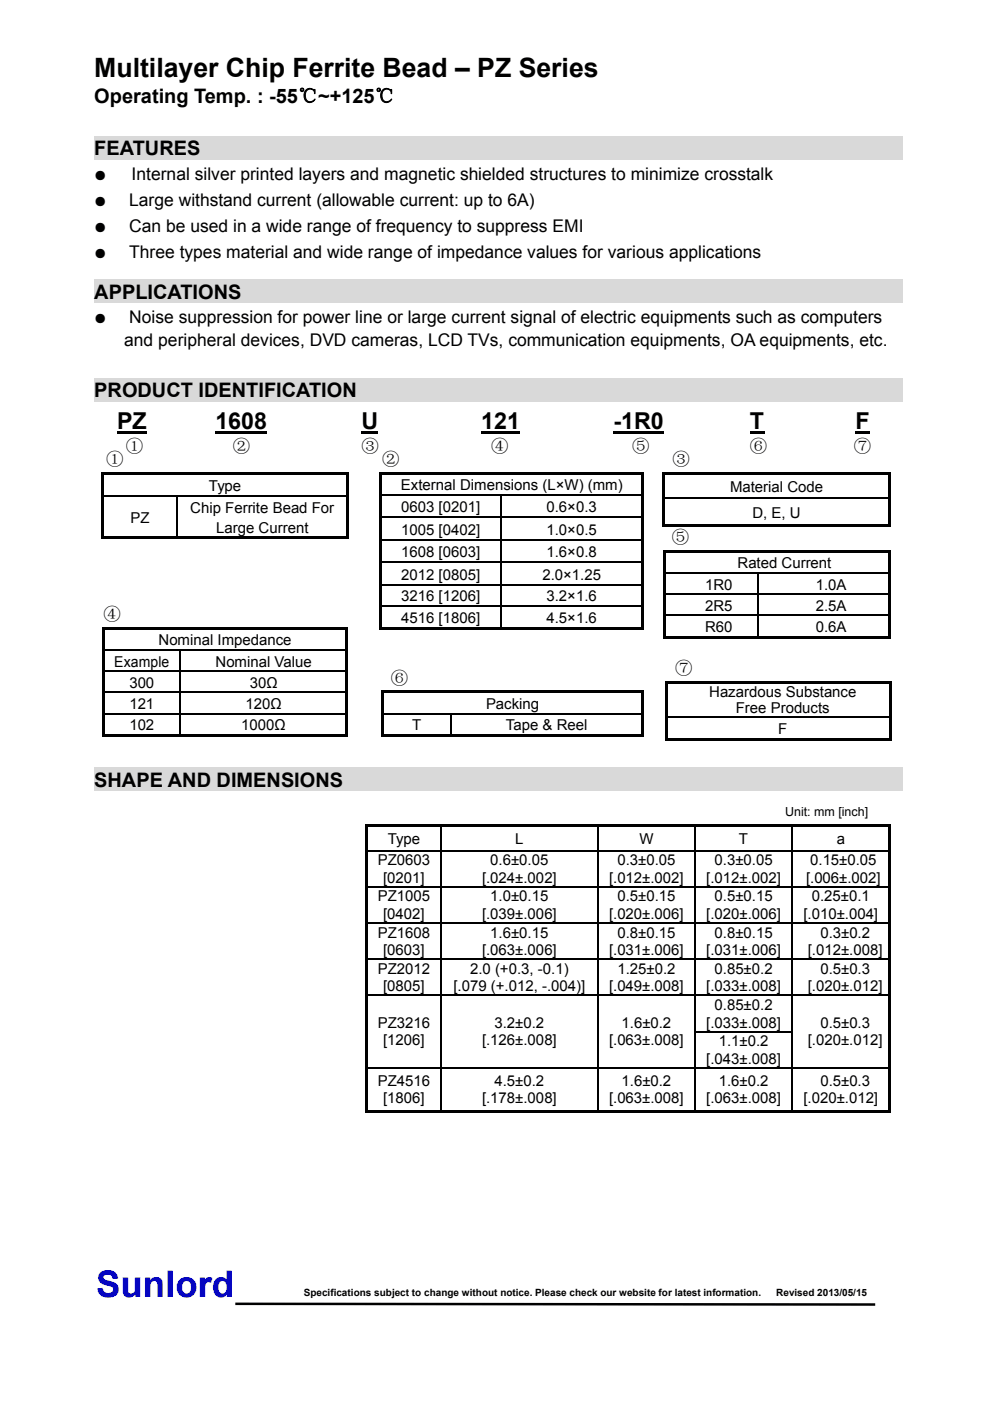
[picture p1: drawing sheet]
<svg xmlns="http://www.w3.org/2000/svg" width="210mm" height="297mm" viewBox="0 0 210 297" stroke-linecap="round" stroke-linejoin="round" font-family="sans-serif">
<defs><g id="words">
<text font-size="7.8" fill="#00f" x="20.4" y="275">Sunlord</text>
<text font-size="5.7" x="20" y="16.3">Multilayer Chip Ferrite Bead – PZ Series</text>
<g font-size="4.9">
<text x="24.8" y="90.9">PZ</text>
<text x="45.7" y="90.9">1608</text>
<text x="76.7" y="90.9">U</text>
<text x="102.1" y="90.9">121</text>
<text x="130.1" y="90.9">-1R0</text>
<text x="159.1" y="90.9">T</text>
<text x="181.5" y="90.9">F</text>
</g>
<g font-size="4.2">
<text x="20" y="21.8">Operating Temp. : -55℃~+125℃</text>
<text x="20" y="33">FEATURES</text>
<text x="20" y="63.3">APPLICATIONS</text>
<text x="20" y="84.2">PRODUCT IDENTIFICATION</text>
<text x="20" y="166.8">SHAPE AND DIMENSIONS</text>
</g>
<g font-size="3.7">
<text x="27.9" y="38.2">Internal silver printed layers and magnetic shielded structures to minimize crosstalk</text>
<text x="27.4" y="43.7">Large withstand current (allowable current: up to 6A)</text>
<text x="27.4" y="49.2">Can be used in a wide range of frequency to suppress EMI</text>
<text x="27.4" y="54.7">Three types material and wide range of impedance values for various applications</text>
<text x="27.4" y="68.4">Noise suppression for power line or large current signal of electric equipments such as computers</text>
<text x="26.4" y="73.4">and peripheral devices, DVD cameras, LCD TVs, communication equipments, OA equipments, etc.</text>
<text x="26.7" y="95.8">①</text>
<text x="49.4" y="95.8">②</text>
<text x="76.7" y="95.8">③</text>
<text x="104.2" y="95.8">④</text>
<text x="134.1" y="95.8">⑤</text>
<text x="159.1" y="95.8">⑥</text>
<text x="181.1" y="95.8">⑦</text>
<text x="22.5" y="98.6">①</text>
<text x="81" y="98.6">②</text>
<text x="142.7" y="98.6">③</text>
<text x="142.5" y="115.1">⑤</text>
<text x="22" y="131.5">④</text>
<text x="143.2" y="142.9">⑦</text>
<text x="82.9" y="144.9">⑥</text>
</g>
<g font-size="3.2">
<text x="44.3" y="104.1">Type</text>
<text x="85" y="104">External Dimensions (L×W) (mm)</text>
<text x="154.8" y="104.3">Material Code</text>
<text x="27.7" y="110.8">PZ</text>
<text x="40.4" y="108.7">Chip Ferrite Bead For</text>
<text x="45.8" y="112.9">Large Current</text>
<text x="85.1" y="108.6">0603 [0201]</text>
<text x="85.1" y="113.4">1005 [0402]</text>
<text x="115.9" y="108.6">0.6×0.3</text>
<text x="115.9" y="113.4">1.0×0.5</text>
<text x="159.6" y="109.7">D, E, U</text>
<text x="85.1" y="118.1">1608 [0603]</text>
<text x="115.9" y="118.1">1.6×0.8</text>
<text x="85.1" y="122.9">2012 [0805]</text>
<text x="115.1" y="122.9">2.0×1.25</text>
<text x="149.5" y="125">1R0</text>
<text x="156.4" y="120.5">Rated Current</text>
<text x="173" y="125">1.0A</text>
<text x="85.1" y="127.5">3216 [1206]</text>
<text x="115.9" y="127.5">3.2×1.6</text>
<text x="149.5" y="129.5">2R5</text>
<text x="173" y="129.5">2.5A</text>
<text x="33.6" y="136.8">Nominal Impedance</text>
<text x="85.1" y="132">4516 [1806]</text>
<text x="115.9" y="132">4.5×1.6</text>
<text x="149.5" y="134">R60</text>
<text x="173" y="134">0.6A</text>
<text x="24.2" y="141.3">Example</text>
<text x="45.7" y="141.3">Nominal Value</text>
<text x="27.5" y="145.8">300</text>
<text x="53" y="145.8">30Ω</text>
<text x="150.4" y="147.7">Hazardous Substance</text>
<text x="27.5" y="150.3">121</text>
<text x="27.5" y="154.8">102</text>
<text x="51.2" y="154.8">1000Ω</text>
<text x="52.1" y="150.3">120Ω</text>
<text x="87.4" y="154.8">T</text>
<text x="103.1" y="150.3">Packing</text>
<text x="107.3" y="154.8">Tape &amp; Reel</text>
<text x="156.1" y="151.2">Free Products</text>
<text x="165.1" y="155.6">F</text>
<text x="82.2" y="178.9">Type</text>
<text x="109.3" y="178.9">L</text>
<text x="135.6" y="178.9">W</text>
<text x="156.7" y="178.9">T</text>
<text x="177.5" y="178.9">a</text>
<text x="80.1" y="183.5">PZ0603</text>
<text x="104" y="183.5">0.6±0.05</text>
<text x="131" y="183.5">0.3±0.05</text>
<text x="151.6" y="183.5">0.3±0.05</text>
<text x="171.9" y="183.5">0.15±0.05</text>
<text x="80.1" y="191.1">PZ1005</text>
<text x="81.3" y="187.2">[0201]</text>
<text x="102.2" y="187.2">[.024±.002]</text>
<text x="104" y="191.1">1.0±0.15</text>
<text x="129.2" y="187.2">[.012±.002]</text>
<text x="131" y="191.1">0.5±0.15</text>
<text x="149.8" y="187.2">[.012±.002]</text>
<text x="151.6" y="191.1">0.5±0.15</text>
<text x="171" y="187.2">[.006±.002]</text>
<text x="172.2" y="191.1">0.25±0.1</text>
<text x="81.3" y="194.8">[0402]</text>
<text x="102.2" y="194.8">[.039±.006]</text>
<text x="129.2" y="194.8">[.020±.006]</text>
<text x="149.8" y="194.8">[.020±.006]</text>
<text x="170.4" y="194.8">[.010±.004]</text>
<text x="80.1" y="198.8">PZ1608</text>
<text x="81.3" y="202.5">[0603]</text>
<text x="102.2" y="202.5">[.063±.006]</text>
<text x="104" y="198.8">1.6±0.15</text>
<text x="129.2" y="202.5">[.031±.006]</text>
<text x="131" y="198.8">0.8±0.15</text>
<text x="149.8" y="202.5">[.031±.006]</text>
<text x="151.6" y="198.8">0.8±0.15</text>
<text x="171.3" y="202.5">[.012±.008]</text>
<text x="174" y="198.8">0.3±0.2</text>
<text x="80.1" y="206.5">PZ2012</text>
<text x="99.7" y="206.5">2.0 (+0.3, -0.1)</text>
<text x="131" y="206.5">1.25±0.2</text>
<text x="151.6" y="206.5">0.85±0.2</text>
<text x="174" y="206.5">0.5±0.3</text>
<text x="81.3" y="210.2">[0805]</text>
<text x="96.2" y="210.2">[.079 (+.012, -.004)]</text>
<text x="129.2" y="210.2">[.049±.008]</text>
<text x="149.8" y="210.2">[.033±.008]</text>
<text x="151.6" y="214.2">0.85±0.2</text>
<text x="171.3" y="210.2">[.020±.012]</text>
<text x="80.1" y="217.9">PZ3216</text>
<text x="81.3" y="221.6">[1206]</text>
<text x="102.2" y="221.6">[.126±.008]</text>
<text x="104.9" y="217.9">3.2±0.2</text>
<text x="129.2" y="221.6">[.063±.008]</text>
<text x="131.8" y="217.9">1.6±0.2</text>
<text x="149.8" y="217.9">[.033±.008]</text>
<text x="152.5" y="221.8">1.1±0.2</text>
<text x="171.3" y="221.6">[.020±.012]</text>
<text x="174" y="217.9">0.5±0.3</text>
<text x="149.8" y="225.5">[.043±.008]</text>
<text x="80.1" y="230.2">PZ4516</text>
<text x="81.3" y="233.9">[1806]</text>
<text x="102.2" y="233.9">[.178±.008]</text>
<text x="104.9" y="230.2">4.5±0.2</text>
<text x="129.2" y="233.9">[.063±.008]</text>
<text x="131.8" y="230.2">1.6±0.2</text>
<text x="149.8" y="233.9">[.063±.008]</text>
<text x="152.5" y="230.2">1.6±0.2</text>
<text x="170.4" y="233.9">[.020±.012]</text>
<text x="174" y="230.2">0.5±0.3</text>
</g>
<g font-size="2.6">
<text x="20" y="38.2">●</text>
<text x="20" y="43.7">●</text>
<text x="20" y="49.2">●</text>
<text x="20" y="54.7">●</text>
<text x="20" y="68.4">●</text>
<text x="166.5" y="173">Unit: mm [inch]</text>
</g>
<g font-size="2.1">
<text x="64.5" y="274.8">Specifications subject to change without notice. Please check our website for latest information.</text>
<text x="164.6" y="274.8">Revised 2013/05/15</text>
</g>
</g></defs>
<path d="M49.9 276.4l135.7 .2" fill="none" stroke="#000" stroke-width=".53"/>
<g fill="#d9d9d9">
<path d="M20 28.9h171.4v5h-171.4z"/>
<path d="M20 59.2h171.4v5h-171.4z"/>
<path d="M20 80.1h171.4v5h-171.4z"/>
<path d="M20 162.7h171.4v5h-171.4z"/>
</g>
<g fill="#000">
<path d="M24.8 91.4h6.3v.5h-6.3zM45.7 91.4h11v.5h-11zM76.7 91.4h3.5v.5h-3.5zM102.1 91.4h8.2v.5h-8.2zM130.1 91.4h10.7v.5h-10.7zM159.1 91.4h3v.5h-3zM181.5 91.4h3v.5h-3zM21.5 100.1h.6v.5h-.6zM21.5 100.1h52.4v.5h-52.4zM21.5 100.6h.6v4.4h-.6zM21.5 105h.6v.3h-.6zM21.5 105.3h.6v9h-.6z"/>
<path d="M21.5 113.8h16v.5h-16zM37.5 105h.2v.3h-.2zM37.5 113.8h35.9v.5h-35.9zM73.4 100.1h.5v.5h-.5zM73.4 100.6h.5v4.4h-.5zM73.4 105h.5v.3h-.5zM73.4 105.3h.5v9h-.5zM73.4 113.8h.5v.5h-.5zM80.5 100.1h.5v.5h-.5zM80.5 100.1h56.1v.5h-56.1zM80.5 100.6h.5v4.2h-.5zM80.5 104.8h.5v.3h-.5z"/>
<path d="M80.5 105.1h.5v4.5h-.5zM80.5 109.6h.5v.3h-.5zM80.5 109.9h.5v4.5h-.5zM80.5 114.3h.5v.3h-.5zM80.5 114.6h.5v4.5h-.5zM80.5 119.1h.5v.3h-.5zM106.1 104.8h.2v.3h-.2zM106.1 109.6h.2v.3h-.2zM106.1 114.3h.2v.3h-.2zM106.1 119.1h.2v.3h-.2zM136.1 100.1h.5v.5h-.5zM136.1 100.6h.5v4.2h-.5z"/>
<path d="M136.1 104.8h.5v.3h-.5zM136.1 105.1h.5v4.5h-.5zM136.1 109.6h.5v.3h-.5zM136.1 109.9h.5v4.5h-.5zM136.1 114.3h.5v.3h-.5zM136.1 114.6h.5v4.5h-.5zM136.1 119.1h.5v.3h-.5zM140.5 100.1h.5v.5h-.5zM140.5 100.1h48.5v.5h-48.5zM140.5 100.6h.5v4.9h-.5zM140.5 105.5h.5v.3h-.5zM140.5 105.8h.5v5.9h-.5z"/>
<path d="M140.5 111.1h47.9v.6h-47.9zM140.8 116.6h.5v.5h-.5zM140.8 116.6h48.1v.5h-48.1zM188.4 116.6h.5v.5h-.5zM188.4 100.1h.6v.5h-.6zM188.4 100.6h.6v4.9h-.6zM188.4 105.5h.6v.3h-.6zM188.4 105.8h.6v5.9h-.6zM188.4 111.1h.6v.6h-.6zM21.7 132.9h.5v.5h-.5zM21.7 132.9h52.1v.5h-52.1zM21.7 133.4h.5v4.3h-.5z"/>
<path d="M21.7 137.7h.5v.2h-.5zM38.1 137.7h.3v.2h-.3zM73.3 132.9h.5v.5h-.5zM73.3 133.4h.5v4.3h-.5zM73.3 137.7h.5v.2h-.5zM80.5 119.4h.5v4.5h-.5zM80.5 123.9h.5v.2h-.5zM80.5 124.1h.5v4.3h-.5zM80.5 128.4h.5v.3h-.5zM80.5 128.7h.5v4.7h-.5zM80.5 132.9h25.6v.5h-25.6zM106.1 123.9h.2v.2h-.2z"/>
<path d="M106.1 128.4h.2v.3h-.2zM106.1 132.9h30v.5h-30zM136.1 119.4h.5v4.5h-.5zM136.1 123.9h.5v.2h-.5zM136.1 124.1h.5v4.3h-.5zM136.1 128.4h.5v.3h-.5zM136.1 128.7h.5v4.7h-.5zM136.1 132.9h.5v.5h-.5zM140.8 117.1h.5v4.2h-.5zM140.8 121.3h.5v.3h-.5zM140.8 121.6h.5v4.2h-.5zM140.8 125.8h.5v.3h-.5z"/>
<path d="M140.8 126.1h.5v4.2h-.5zM140.8 130.3h.5v.3h-.5zM140.8 130.6h.5v4.8h-.5zM140.8 134.8h19.8v.6h-19.8zM160.6 121.3h.3v.3h-.3zM160.6 125.8h.3v.3h-.3zM160.6 130.3h.3v.3h-.3zM160.6 134.8h27.8v.6h-27.8zM188.4 117.1h.5v4.2h-.5zM188.4 121.3h.5v.3h-.5zM188.4 121.6h.5v4.2h-.5zM188.4 125.8h.5v.3h-.5z"/>
<path d="M188.4 126.1h.5v4.2h-.5zM188.4 130.3h.5v.3h-.5zM188.4 130.6h.5v4.8h-.5zM188.4 134.8h.5v.6h-.5zM21.7 137.9h.5v4.3h-.5zM21.7 142.2h.5v.3h-.5zM21.7 142.5h.5v4.2h-.5zM21.7 146.7h.5v.2h-.5zM21.7 146.9h.5v4.3h-.5zM21.7 151.2h.5v.2h-.5zM21.7 151.4h.5v4.8h-.5zM21.7 155.7h16.4v.5h-16.4z"/>
<path d="M38.1 142.2h.3v.3h-.3zM38.1 146.7h.3v.2h-.3zM38.1 151.2h.3v.2h-.3zM38.1 155.7h35.2v.5h-35.2zM73.3 137.9h.5v4.3h-.5zM73.3 142.2h.5v.3h-.5zM73.3 142.5h.5v4.2h-.5zM73.3 146.7h.5v.2h-.5zM73.3 146.9h.5v4.3h-.5zM73.3 151.2h.5v.2h-.5zM73.3 151.4h.5v4.8h-.5zM73.3 155.7h.5v.5h-.5z"/>
<path d="M80.9 146.4h.6v.5h-.6zM80.9 146.4h55.6v.5h-55.6zM80.9 146.9h.6v4.3h-.6zM80.9 151.2h.6v.2h-.6zM80.9 151.4h.6v4.8h-.6zM80.9 155.7h14.6v.5h-14.6zM95.5 151.2h.3v.2h-.3zM95.5 155.7h40.5v.5h-40.5zM136 146.4h.5v.5h-.5zM136 146.9h.5v4.3h-.5zM136 151.2h.5v.2h-.5zM136 151.4h.5v4.8h-.5z"/>
<path d="M136 155.7h.5v.5h-.5zM141 144.4h.6v.5h-.6zM141 144.4h48.1v.5h-48.1zM141 144.9h.6v7h-.6zM141 151.9h.6v.3h-.6zM141 152.2h.6v4.8h-.6zM141 156.4h47.6v.6h-47.6zM188.6 144.4h.5v.5h-.5zM188.6 144.9h.5v7h-.5zM188.6 151.9h.5v.3h-.5zM188.6 152.2h.5v4.8h-.5zM188.6 156.4h.5v.6h-.5z"/>
<path d="M77.6 174.8h.5v.5h-.5zM77.6 174.8h111.3v.5h-111.3zM188.4 174.8h.5v.5h-.5zM77.6 175.3h.5v4.9h-.5zM77.6 180.2h.5v.3h-.5zM77.6 180.5h.5v7.4h-.5zM77.6 187.9h.5v.3h-.5zM77.6 188.2h.5v7.4h-.5zM77.6 195.6h.5v.3h-.5zM93.4 180.2h.2v.3h-.2zM93.4 187.9h.2v.3h-.2zM93.4 195.6h.2v.3h-.2z"/>
<path d="M126.7 180.2h.2v.3h-.2zM126.7 187.9h.2v.3h-.2zM126.7 195.6h.2v.3h-.2zM147.3 180.2h.3v.3h-.3zM147.3 187.9h.3v.3h-.3zM147.3 195.6h.3v.3h-.3zM167.9 180.2h.3v.3h-.3zM167.9 187.9h.3v.3h-.3zM167.9 195.6h.3v.3h-.3zM188.4 175.3h.5v4.9h-.5zM188.4 180.2h.5v.3h-.5zM188.4 180.5h.5v7.4h-.5z"/>
<path d="M188.4 187.9h.5v.3h-.5zM188.4 188.2h.5v7.4h-.5zM188.4 195.6h.5v.3h-.5zM77.6 195.9h.5v7.4h-.5zM77.6 203.2h.5v.3h-.5zM77.6 203.5h.5v7.4h-.5zM77.6 210.9h.5v.3h-.5zM77.6 211.2h.5v7.4h-.5zM77.6 218.6h.5v.3h-.5zM93.4 203.2h.2v.3h-.2zM93.4 210.9h.2v.3h-.2zM93.4 218.6h.2v.3h-.2z"/>
<path d="M126.7 203.2h.2v.3h-.2zM126.7 210.9h.2v.3h-.2zM126.7 218.6h.2v.3h-.2zM147.3 203.2h.3v.3h-.3zM147.3 210.9h.3v.3h-.3zM147.3 218.6h.3v.3h-.3zM167.9 203.2h.3v.3h-.3zM167.9 210.9h.3v.3h-.3zM167.9 218.6h.3v.3h-.3zM188.4 195.9h.5v7.4h-.5zM188.4 203.2h.5v.3h-.5zM188.4 203.5h.5v7.4h-.5z"/>
<path d="M188.4 210.9h.5v.3h-.5zM188.4 211.2h.5v7.4h-.5zM188.4 218.6h.5v.3h-.5zM77.6 218.9h.5v7.4h-.5zM77.6 226.3h.5v.2h-.5zM77.6 226.5h.5v9.4h-.5zM77.6 235.4h15.8v.5h-15.8zM93.4 226.3h.2v.2h-.2zM93.4 235.4h33.3v.5h-33.3zM126.7 226.3h.2v.2h-.2zM126.7 235.4h20.6v.5h-20.6zM147.3 226.3h.3v.2h-.3z"/>
<path d="M147.3 235.4h20.6v.5h-20.6zM167.9 226.3h.3v.2h-.3zM167.9 235.4h20.5v.5h-20.5zM188.4 218.9h.5v7.4h-.5zM188.4 226.3h.5v.2h-.5zM188.4 226.5h.5v9.4h-.5zM188.4 235.4h.5v.5h-.5z"/>
</g>
<g fill="none" stroke="#000" stroke-width=".25">
<path d="M22.1 105.2h15.4M37.6 105.3v8.5M37.7 105.2h35.7M81 104.9h25.1M81 109.7h25.1M81 114.5h25.1M81 119.2h25.1M106.2 105.1v4.5M106.2 109.9v4.5M106.2 114.6v4.5M106.2 119.4v4.5M106.3 104.9h29.8"/>
<path d="M106.3 109.7h29.8M106.3 114.5h29.8M106.3 119.2h29.8M141 105.6h47.4M22.2 137.8h15.9M38.3 137.9v4.3M38.4 137.8h34.9M81 124h25.1M81 128.5h25.1M106.2 124.1v4.3M106.2 128.7v4.2M106.3 124h29.8"/>
<path d="M106.3 128.5h29.8M141.3 121.5h19.3M141.3 126h19.3M141.3 130.5h19.3M160.8 121.6v4.2M160.8 126.1v4.2M160.8 130.6v4.2M160.9 121.5h27.5M160.9 126h27.5M160.9 130.5h27.5M22.2 142.3h15.9M22.2 146.8h15.9"/>
<path d="M22.2 151.3h15.9M38.3 142.5v4.2M38.3 146.9v4.3M38.3 151.4v4.3M38.4 142.3h34.9M38.4 146.8h34.9M38.4 151.3h34.9M81.5 151.3h14M95.6 151.4v4.3M95.8 151.3h40.2M141.6 152.1h47M93.5 175.3v4.9"/>
<path d="M126.8 175.3v4.9M147.4 175.3v4.9M168 175.3v4.9M78.1 180.4h15.3M78.1 188h15.3M78.1 195.7h15.3M93.5 180.5v7.4M93.5 188.2v7.4M93.5 195.9v7.4M93.6 180.4h33.1M93.6 188h33.1M93.6 195.7h33.1"/>
<path d="M126.8 180.5v7.4M126.8 188.2v7.4M126.8 195.9v7.4M126.9 180.4h20.4M126.9 188h20.4M126.9 195.7h20.4M147.4 180.5v7.4M147.4 188.2v7.4M147.4 195.9v7.4M147.6 180.4h20.3M147.6 188h20.3M147.6 195.7h20.3"/>
<path d="M168 180.5v7.4M168 188.2v7.4M168 195.9v7.4M168.2 180.4h20.2M168.2 188h20.2M168.2 195.7h20.2M78.1 203.4h15.3M78.1 211.1h15.3M93.5 203.5v7.4M93.5 211.2v7.4M93.5 218.9v7.4M93.6 203.4h33.1"/>
<path d="M93.6 211.1h33.1M126.8 203.5v7.4M126.8 211.2v7.4M126.8 218.9v7.4M126.9 203.4h20.4M126.9 211.1h20.4M147.4 203.5v7.4M147.4 211.2v7.4M147.4 218.9v7.4M147.6 203.4h20.3M147.6 211.1h20.3M147.6 218.7h20.3"/>
<path d="M168 203.5v7.4M168 211.2v7.4M168 218.9v7.4M168.2 203.4h20.2M168.2 211.1h20.2M78.1 226.4h15.3M93.5 226.5v8.9M93.6 226.4h33.1M126.8 226.5v8.9M126.9 226.4h20.4M147.4 226.5v8.9M147.6 226.4h20.3"/>
<path d="M168 226.5v8.9M168.2 226.4h20.2"/>
</g>
<use href="#words"/>
</svg>
